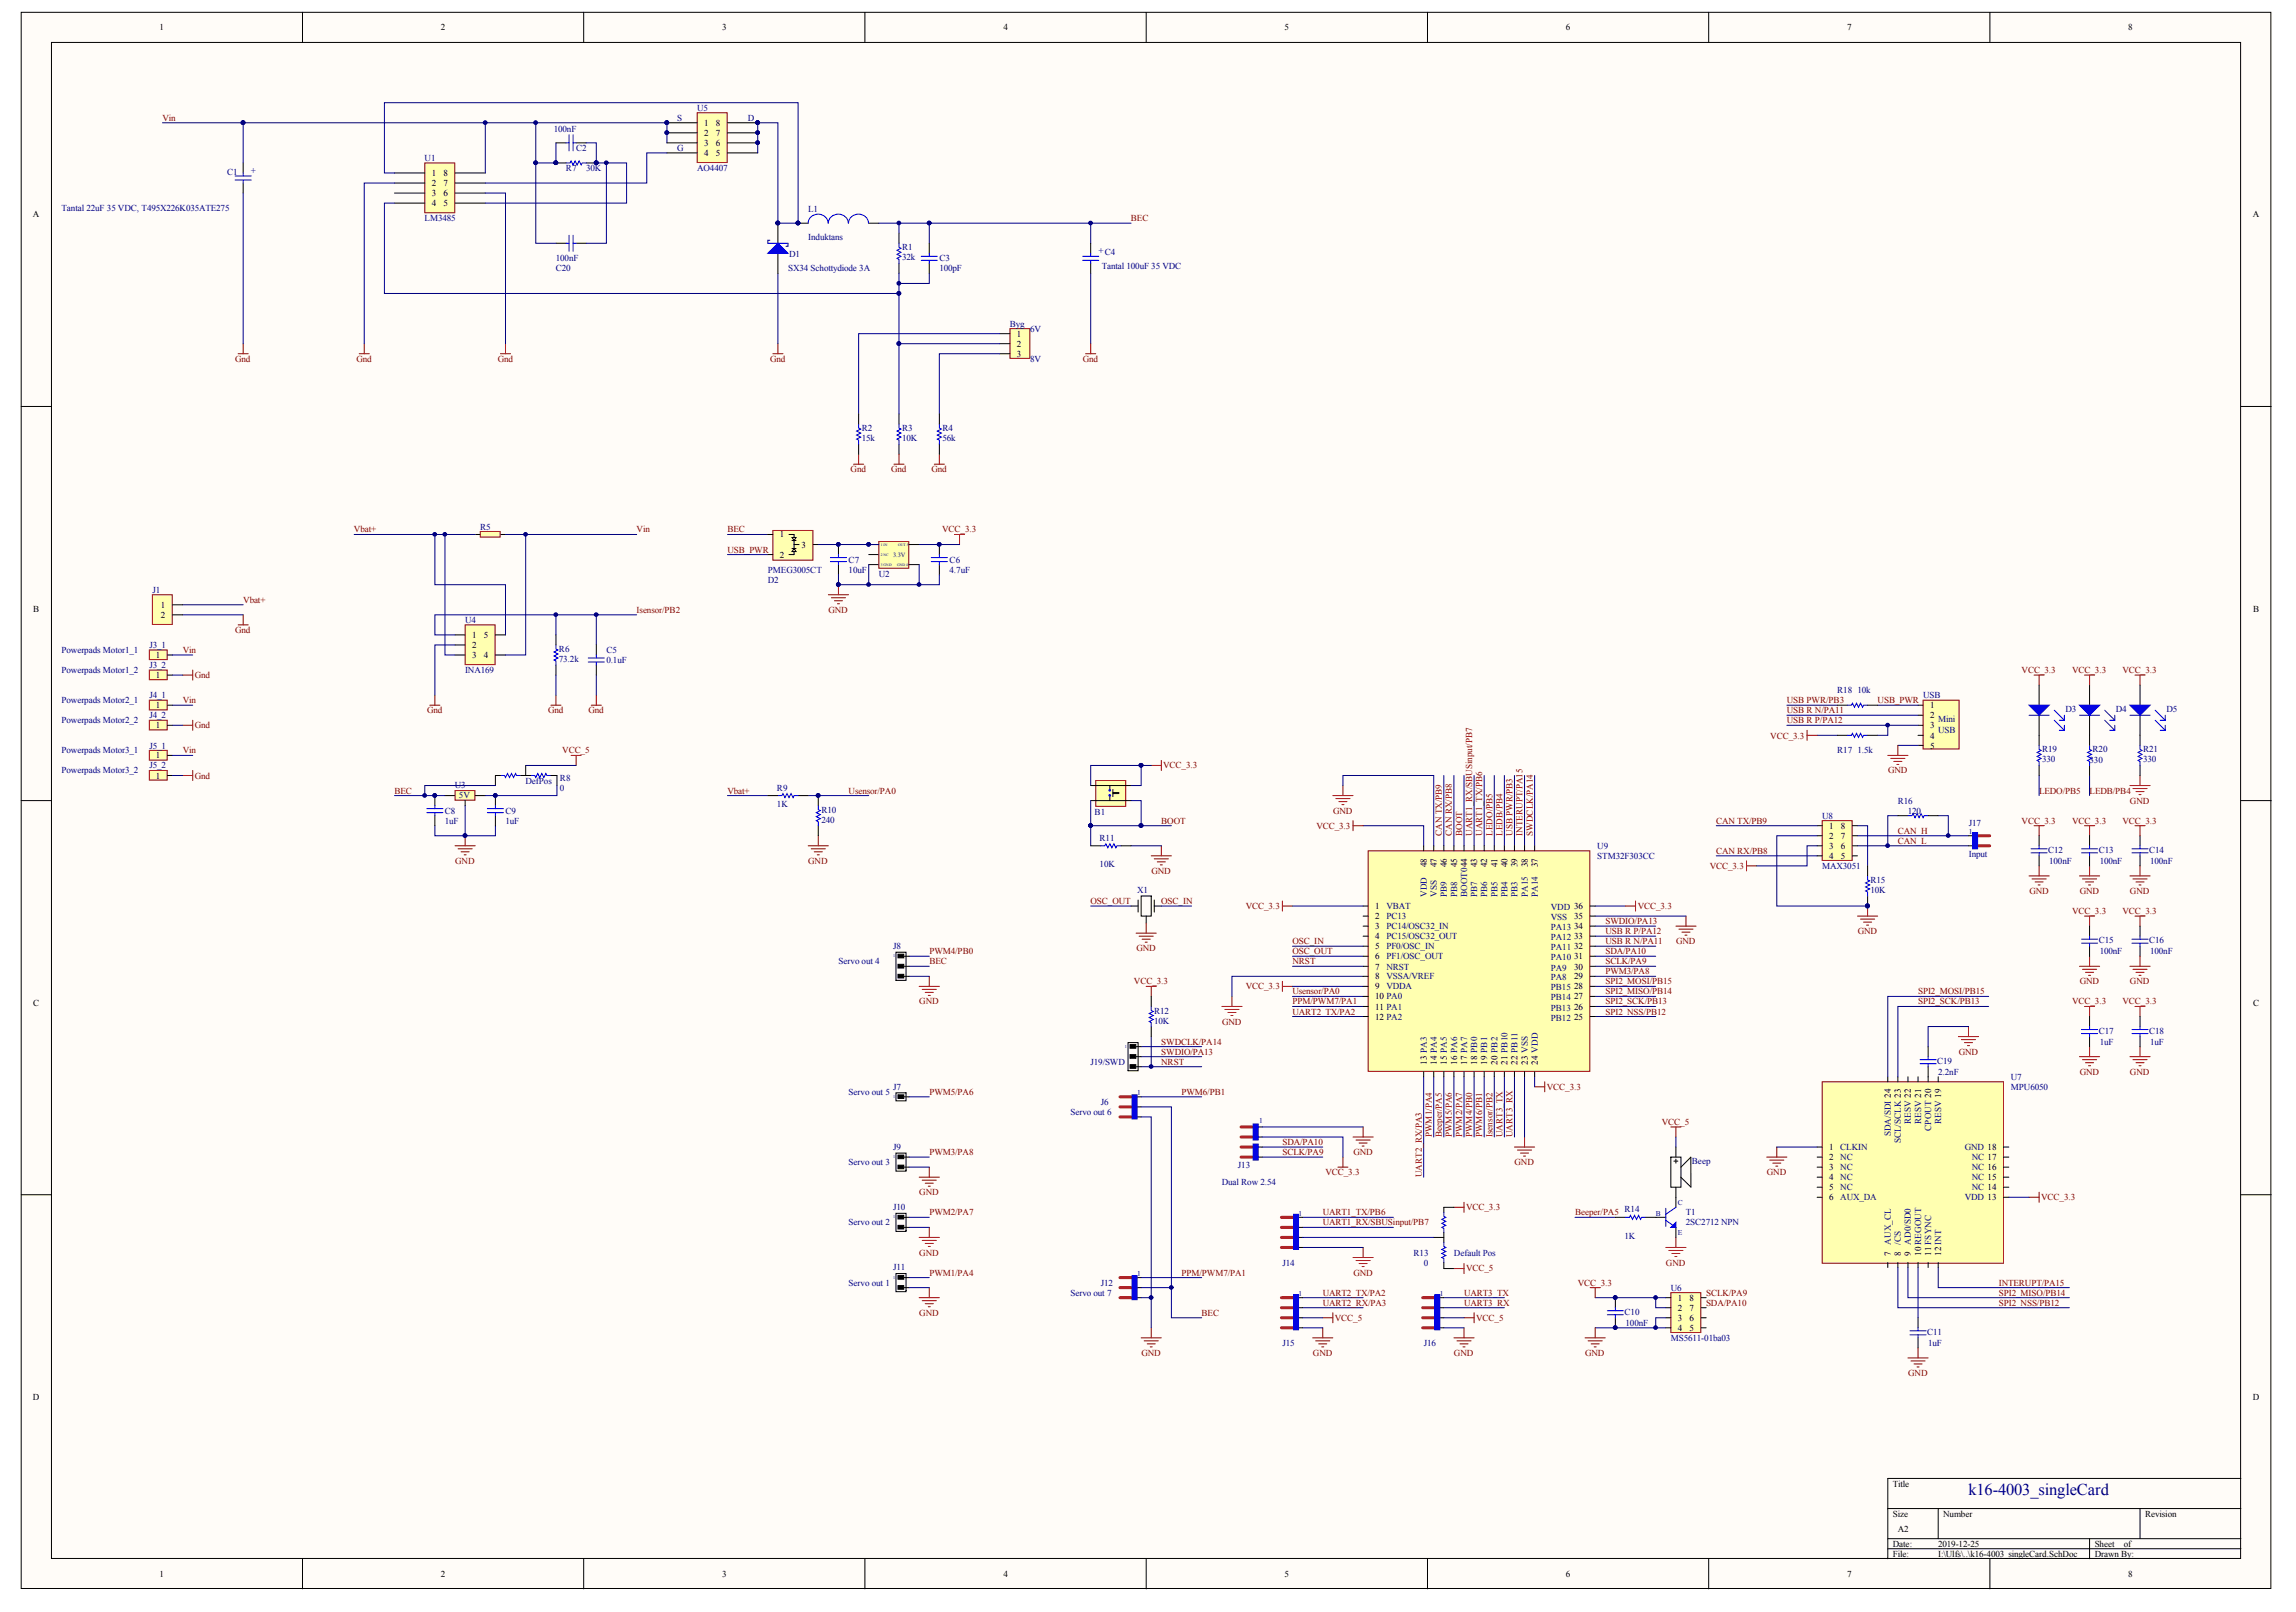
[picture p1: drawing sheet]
<svg xmlns="http://www.w3.org/2000/svg" width="288mm" height="202mm" viewBox="0 0 288 202" stroke-linecap="round" stroke-linejoin="round" font-family="sans-serif">
<defs><g id="words">
<text font-size="2.1" fill="#000080" x="246.8" y="187.5">k16-4003_singleCard</text>
<g font-size="1.1">
<text x="20" y="3.8">1</text>
<text x="55.3" y="3.8">2</text>
<text x="90.5" y="3.8">3</text>
<text x="125.8" y="3.8">4</text>
<text x="161" y="3.8">5</text>
<text x="196.3" y="3.8">6</text>
<text x="231.6" y="3.8">7</text>
<text x="266.8" y="3.8">8</text>
<text x="88.3" y="15.8">1</text>
<text x="88.3" y="17">2</text>
<text x="89.7" y="17">7</text>
<text x="89.7" y="15.8">8</text>
<text x="54.1" y="22.1">1</text>
<text x="54.1" y="23.3">2</text>
<text x="55.6" y="23.3">7</text>
<text x="55.6" y="22.1">8</text>
<text x="88.3" y="18.3">3</text>
<text x="88.3" y="19.6">4</text>
<text x="89.7" y="19.6">5</text>
<text x="89.7" y="18.3">6</text>
<text x="4.1" y="27.2">A</text>
<text x="54.1" y="24.6">3</text>
<text x="54.1" y="25.9">4</text>
<text x="55.6" y="25.9">5</text>
<text x="55.6" y="24.6">6</text>
<text x="282.5" y="27.2">A</text>
<text x="127.5" y="43.5">2</text>
<text x="127.5" y="44.7">3</text>
<text x="127.5" y="42.2">1</text>
<text x="97.8" y="67.4">1</text>
<text x="97.8" y="69.9">2</text>
<text x="100.5" y="68.7">3</text>
<text x="4.2" y="76.7">B</text>
<text x="20.2" y="76.2">1</text>
<text x="20.2" y="77.5">2</text>
<text x="282.5" y="76.7">B</text>
<text x="19.5" y="82.5">1</text>
<text x="59.2" y="80">1</text>
<text x="59.2" y="81.3">2</text>
<text x="59.2" y="82.5">3</text>
<text x="60.7" y="82.5">4</text>
<text x="60.7" y="80">5</text>
<text x="19.5" y="88.8">1</text>
<text x="19.5" y="85">1</text>
<text x="242" y="88.8">1</text>
<text x="19.5" y="91.3">1</text>
<text x="19.5" y="95.1">1</text>
<text x="242" y="90.1">2</text>
<text x="242" y="91.3">3</text>
<text x="242" y="92.6">4</text>
<text x="242" y="93.9">5</text>
<text x="19.5" y="97.6">1</text>
<text x="229.3" y="103.9">1</text>
<text x="229.3" y="105.2">2</text>
<text x="229.3" y="106.4">3</text>
<text x="229.3" y="107.7">4</text>
<text x="230.8" y="103.9">8</text>
<text x="230.8" y="105.2">7</text>
<text x="230.8" y="106.4">6</text>
<text x="230.8" y="107.7">5</text>
<text x="172.4" y="114">1</text>
<text x="178.9" y="108.7" transform="rotate(-90 178.9 108.7)">48</text>
<text x="180.1" y="108.7" transform="rotate(-90 180.1 108.7)">47</text>
<text x="181.4" y="108.7" transform="rotate(-90 181.4 108.7)">46</text>
<text x="182.7" y="108.7" transform="rotate(-90 182.7 108.7)">45</text>
<text x="185.2" y="108.7" transform="rotate(-90 185.2 108.7)">43</text>
<text x="186.5" y="108.7" transform="rotate(-90 186.5 108.7)">42</text>
<text x="187.7" y="108.7" transform="rotate(-90 187.7 108.7)">41</text>
<text x="189" y="108.7" transform="rotate(-90 189 108.7)">40</text>
<text x="190.3" y="108.7" transform="rotate(-90 190.3 108.7)">39</text>
<text x="191.5" y="108.7" transform="rotate(-90 191.5 108.7)">38</text>
<text x="192.8" y="108.7" transform="rotate(-90 192.8 108.7)">37</text>
<text x="172.4" y="115.2">2</text>
<text x="172.4" y="116.5">3</text>
<text x="172.4" y="117.8">4</text>
<text x="172.4" y="119">5</text>
<text x="197.4" y="115.2">35</text>
<text x="197.4" y="116.5">34</text>
<text x="197.4" y="117.8">33</text>
<text x="197.4" y="119">32</text>
<text x="172.4" y="120.3">6</text>
<text x="172.4" y="121.6">7</text>
<text x="172.4" y="122.8">8</text>
<text x="172.4" y="124.1">9</text>
<text x="172.4" y="125.3">10 PA0</text>
<text x="197.4" y="120.3">31</text>
<text x="197.4" y="121.6">30</text>
<text x="197.4" y="122.8">29</text>
<text x="197.4" y="124.1">28</text>
<text x="197.4" y="125.3">27</text>
<text x="4.2" y="126.1">C</text>
<text x="172.4" y="126.6">11 PA1</text>
<text x="172.4" y="127.9">12 PA2</text>
<text x="197.4" y="126.6">26</text>
<text x="197.4" y="127.9">25</text>
<text x="282.5" y="126.1">C</text>
<text x="178.9" y="133.5" transform="rotate(-90 178.9 133.5)">13 PA3</text>
<text x="180.1" y="133.5" transform="rotate(-90 180.1 133.5)">14 PA4</text>
<text x="181.4" y="133.5" transform="rotate(-90 181.4 133.5)">15 PA5</text>
<text x="182.7" y="133.5" transform="rotate(-90 182.7 133.5)">16 PA6</text>
<text x="183.9" y="133.5" transform="rotate(-90 183.9 133.5)">17 PA7</text>
<text x="185.2" y="133.5" transform="rotate(-90 185.2 133.5)">18 PB0</text>
<text x="186.5" y="133.5" transform="rotate(-90 186.5 133.5)">19 PB1</text>
<text x="187.7" y="133.5" transform="rotate(-90 187.7 133.5)">20 PB2</text>
<text x="189" y="133.5" transform="rotate(-90 189 133.5)">21 PB10</text>
<text x="190.3" y="133.5" transform="rotate(-90 190.3 133.5)">22 PB11</text>
<text x="191.5" y="133.5" transform="rotate(-90 191.5 133.5)">23 VSS</text>
<text x="192.8" y="133.5" transform="rotate(-90 192.8 133.5)">24 VDD</text>
<text x="229.3" y="144.2">1</text>
<text x="229.3" y="145.5">2</text>
<text x="229.3" y="146.7">3</text>
<text x="229.3" y="148">4</text>
<text x="229.3" y="149.3">5</text>
<text x="229.3" y="150.5">6</text>
<text x="237.1" y="157.5" transform="rotate(-90 237.1 157.5)">7</text>
<text x="238.3" y="157.5" transform="rotate(-90 238.3 157.5)">8</text>
<text x="239.6" y="157.5" transform="rotate(-90 239.6 157.5)">9</text>
<text x="240.9" y="157.5" transform="rotate(-90 240.9 157.5)">10 REGOUT</text>
<text x="242.1" y="157.5" transform="rotate(-90 242.1 157.5)">11 FSYNC</text>
<text x="243.4" y="157.5" transform="rotate(-90 243.4 157.5)">12 INT</text>
<text x="210.4" y="163.1">1</text>
<text x="210.4" y="164.4">2</text>
<text x="210.4" y="165.6">3</text>
<text x="210.4" y="166.9">4</text>
<text x="211.8" y="163.1">8</text>
<text x="211.8" y="164.4">7</text>
<text x="211.8" y="165.6">6</text>
<text x="211.8" y="166.9">5</text>
<text x="4.1" y="175.5">D</text>
<text x="282.5" y="175.5">D</text>
<text x="237.3" y="186.4">Title</text>
<text x="237.3" y="190.2">Size</text>
<text x="243.6" y="190.2">Number</text>
<text x="269" y="190.2">Revision</text>
<text x="20" y="197.7">1</text>
<text x="55.3" y="197.7">2</text>
<text x="90.5" y="197.7">3</text>
<text x="125.8" y="197.7">4</text>
<text x="161" y="197.7">5</text>
<text x="196.3" y="197.7">6</text>
<text x="231.6" y="197.7">7</text>
<text x="237.3" y="194">Date:</text>
<text x="237.3" y="195.2">File:</text>
<text x="237.9" y="192.1">A2</text>
<text x="243" y="194">2019-12-25</text>
<text x="243" y="195.2">I:\Ulfs\..\k16-4003_singleCard.SchDoc</text>
<text x="262.6" y="194">Sheet</text>
<text x="262.6" y="195.2">Drawn By:</text>
<text x="266.3" y="194">of</text>
<text x="266.8" y="197.7">8</text>
</g>
<g font-size="1.1" fill="#800000">
<text x="20.4" y="15.1">Vin</text>
<text x="141.8" y="27.8">BEC</text>
<text x="29.5" y="45.4">Gnd</text>
<text x="44.7" y="45.4">Gnd</text>
<text x="62.4" y="45.4">Gnd</text>
<text x="96.6" y="45.4">Gnd</text>
<text x="135.8" y="45.4">Gnd</text>
<text x="106.7" y="59.2">Gnd</text>
<text x="111.7" y="59.2">Gnd</text>
<text x="116.8" y="59.2">Gnd</text>
<text x="44.4" y="66.8">Vbat+</text>
<text x="79.8" y="66.8">Vin</text>
<text x="91.2" y="69.3">USB_PWR</text>
<text x="91.2" y="66.8">BEC</text>
<text x="118.1" y="66.8">VCC_3.3</text>
<text x="30.5" y="75.6">Vbat+</text>
<text x="79.8" y="76.8">Isensor/PB2</text>
<text x="103.9" y="76.8">GND</text>
<text x="22.9" y="81.9">Vin</text>
<text x="29.5" y="79.4">Gnd</text>
<text x="22.9" y="88.2">Vin</text>
<text x="24.4" y="85">Gnd</text>
<text x="53.5" y="89.4">Gnd</text>
<text x="68.7" y="89.4">Gnd</text>
<text x="73.8" y="89.4">Gnd</text>
<text x="224" y="89.4">USB R N/PA11</text>
<text x="224" y="88.2">USB PWR/PB3</text>
<text x="235.4" y="88.2">USB_PWR</text>
<text x="253.5" y="84.4">VCC_3.3</text>
<text x="259.8" y="84.4">VCC_3.3</text>
<text x="266.1" y="84.4">VCC_3.3</text>
<text x="22.9" y="94.5">Vin</text>
<text x="24.4" y="91.3">Gnd</text>
<text x="70.5" y="94.5">VCC_5</text>
<text x="222" y="92.6">VCC_3.3</text>
<text x="224" y="90.7">USB R P/PA12</text>
<text x="24.4" y="97.6">Gnd</text>
<text x="49.4" y="99.5">BEC</text>
<text x="91.2" y="99.5">Vbat+</text>
<text x="106.4" y="99.5">Usensor/PA0</text>
<text x="145.8" y="96.4">VCC_3.3</text>
<text x="236.7" y="97">GND</text>
<text x="255.7" y="99.5">LEDO/PB5</text>
<text x="262" y="99.5">LEDB/PB4</text>
<text x="267.1" y="100.8">GND</text>
<text x="145.6" y="103.3">BOOT</text>
<text x="165" y="103.9">VCC_3.3</text>
<text x="167.2" y="102.1">GND</text>
<text x="180.8" y="104.8" transform="rotate(-90 180.8 104.8)">CAN TX/PB9</text>
<text x="182" y="104.8" transform="rotate(-90 182 104.8)">CAN RX/PB8</text>
<text x="183.3" y="104.8" transform="rotate(-90 183.3 104.8)">BOOT</text>
<text x="184.6" y="104.8" transform="rotate(-90 184.6 104.8)">UART1_RX/SBUSinput/PB7</text>
<text x="185.8" y="104.8" transform="rotate(-90 185.8 104.8)">UART1_TX/PB6</text>
<text x="187.1" y="104.8" transform="rotate(-90 187.1 104.8)">LEDO/PB5</text>
<text x="188.4" y="104.8" transform="rotate(-90 188.4 104.8)">LEDB/PB4</text>
<text x="189.6" y="104.8" transform="rotate(-90 189.6 104.8)">USB PWR/PB3</text>
<text x="190.9" y="104.8" transform="rotate(-90 190.9 104.8)">INTERUPT/PA15</text>
<text x="192.2" y="104.8" transform="rotate(-90 192.2 104.8)">SWDCLK/PA14</text>
<text x="215.2" y="103.3">CAN TX/PB9</text>
<text x="215.2" y="107.1">CAN RX/PB8</text>
<text x="237.9" y="105.8">CAN_L</text>
<text x="237.9" y="104.5">CAN_H</text>
<text x="253.5" y="103.3">VCC_3.3</text>
<text x="259.8" y="103.3">VCC_3.3</text>
<text x="266.1" y="103.3">VCC_3.3</text>
<text x="57.1" y="108.3">GND</text>
<text x="101.3" y="108.3">GND</text>
<text x="136.7" y="113.4">OSC_OUT</text>
<text x="144.4" y="109.6">GND</text>
<text x="145.6" y="113.4">OSC_IN</text>
<text x="156.2" y="114">VCC_3.3</text>
<text x="205.3" y="114">VCC_3.3</text>
<text x="214.4" y="109">VCC_3.3</text>
<text x="254.4" y="112.1">GND</text>
<text x="260.8" y="112.1">GND</text>
<text x="267.1" y="112.1">GND</text>
<text x="116.5" y="119.7">PWM4/PB0</text>
<text x="142.5" y="119.3">GND</text>
<text x="162" y="118.4">OSC_IN</text>
<text x="162" y="119.7">OSC_OUT</text>
<text x="201.3" y="119.7">SDA/PA10</text>
<text x="201.3" y="115.9">SWDIO/PA13</text>
<text x="201.3" y="118.4">USB R N/PA11</text>
<text x="201.3" y="117.1">USB R P/PA12</text>
<text x="210.1" y="118.4">GND</text>
<text x="232.9" y="117.1">GND</text>
<text x="259.8" y="114.6">VCC_3.3</text>
<text x="266.1" y="114.6">VCC_3.3</text>
<text x="115.3" y="126">GND</text>
<text x="116.5" y="120.9">BEC</text>
<text x="142.2" y="123.4">VCC_3.3</text>
<text x="156.2" y="124.1">VCC_3.3</text>
<text x="162" y="120.9">NRST</text>
<text x="162" y="126">PPM/PWM7/PA1</text>
<text x="162" y="124.7">Usensor/PA0</text>
<text x="201.3" y="120.9">SCLK/PA9</text>
<text x="201.3" y="122.2">PWM3/PA8</text>
<text x="201.3" y="126">SPI2_SCK/PB13</text>
<text x="201.3" y="124.7">SPI2_MISO/PB14</text>
<text x="201.3" y="123.4">SPI2_MOSI/PB15</text>
<text x="240.5" y="126">SPI2_SCK/PB13</text>
<text x="240.5" y="124.7">SPI2_MOSI/PB15</text>
<text x="259.8" y="126">VCC_3.3</text>
<text x="260.8" y="123.4">GND</text>
<text x="266.1" y="126">VCC_3.3</text>
<text x="267.1" y="123.4">GND</text>
<text x="145.6" y="131">SWDCLK/PA14</text>
<text x="153.2" y="128.5">GND</text>
<text x="162" y="127.2">UART2_TX/PA2</text>
<text x="201.3" y="127.2">SPI2_NSS/PB12</text>
<text x="116.5" y="137.3">PWM5/PA6</text>
<text x="145.6" y="133.5">NRST</text>
<text x="145.6" y="132.2">SWDIO/PA13</text>
<text x="148.1" y="137.3">PWM6/PB1</text>
<text x="193.9" y="136.7">VCC_3.3</text>
<text x="245.6" y="132.2">GND</text>
<text x="260.8" y="134.8">GND</text>
<text x="267.1" y="134.8">GND</text>
<text x="160.8" y="143.6">SDA/PA10</text>
<text x="179.5" y="142.6" transform="rotate(-90 179.5 142.6)">PWM1/PA4</text>
<text x="180.8" y="142.6" transform="rotate(-90 180.8 142.6)">Beeper/PA5</text>
<text x="182" y="142.6" transform="rotate(-90 182 142.6)">PWM5/PA6</text>
<text x="183.3" y="142.6" transform="rotate(-90 183.3 142.6)">PWM2/PA7</text>
<text x="184.6" y="142.6" transform="rotate(-90 184.6 142.6)">PWM4/PB0</text>
<text x="185.8" y="142.6" transform="rotate(-90 185.8 142.6)">PWM6/PB1</text>
<text x="187.1" y="142.6" transform="rotate(-90 187.1 142.6)">Isensor/PB2</text>
<text x="188.4" y="142.6" transform="rotate(-90 188.4 142.6)">UART3_TX</text>
<text x="189.6" y="142.6" transform="rotate(-90 189.6 142.6)">UART3_RX</text>
<text x="208.4" y="141.1">VCC_5</text>
<text x="115.3" y="149.9">GND</text>
<text x="116.5" y="144.9">PWM3/PA8</text>
<text x="160.8" y="144.9">SCLK/PA9</text>
<text x="166.2" y="147.4">VCC_3.3</text>
<text x="169.7" y="144.9">GND</text>
<text x="178.2" y="147.6" transform="rotate(-90 178.2 147.6)">UART2_RX/PA3</text>
<text x="189.9" y="146.1">GND</text>
<text x="221.5" y="147.4">GND</text>
<text x="116.5" y="152.4">PWM2/PA7</text>
<text x="165.8" y="153.7">UART1_RX/SBUSinput/PB7</text>
<text x="165.8" y="152.4">UART1_TX/PB6</text>
<text x="183.8" y="151.8">VCC_3.3</text>
<text x="197.5" y="152.4">Beeper/PA5</text>
<text x="255.9" y="150.5">VCC_3.3</text>
<text x="115.3" y="157.5">GND</text>
<text x="116.5" y="159.9">PWM1/PA4</text>
<text x="148.1" y="159.9">PPM/PWM7/PA1</text>
<text x="169.7" y="159.9">GND</text>
<text x="183.8" y="159.4">VCC_5</text>
<text x="197.8" y="161.2">VCC_3.3</text>
<text x="208.9" y="158.7">GND</text>
<text x="250.6" y="161.2">INTERUPT/PA15</text>
<text x="115.3" y="165">GND</text>
<text x="150.7" y="165">BEC</text>
<text x="165.8" y="163.7">UART2_RX/PA3</text>
<text x="165.8" y="162.5">UART2_TX/PA2</text>
<text x="167.4" y="165.6">VCC_5</text>
<text x="183.6" y="163.7">UART3_RX</text>
<text x="183.6" y="162.5">UART3_TX</text>
<text x="185.1" y="165.6">VCC_5</text>
<text x="213.9" y="162.5">SCLK/PA9</text>
<text x="213.9" y="163.7">SDA/PA10</text>
<text x="250.6" y="162.5">SPI2_MISO/PB14</text>
<text x="250.6" y="163.7">SPI2_NSS/PB12</text>
<text x="143.1" y="170">GND</text>
<text x="164.6" y="170">GND</text>
<text x="182.3" y="170">GND</text>
<text x="198.8" y="170">GND</text>
<text x="239.3" y="172.6">GND</text>
</g>
<g font-size="1.1" fill="#000080">
<text x="69.4" y="16.5">100nF</text>
<text x="84.9" y="15.1">S</text>
<text x="87.4" y="13.9">U5</text>
<text x="93.7" y="15.1">D</text>
<text x="28.5" y="21.9">C1</text>
<text x="32.1" y="21.7" transform="rotate(-90 32.1 21.7)">+</text>
<text x="53.2" y="20.2">U1</text>
<text x="71" y="21.4">R7</text>
<text x="72.2" y="18.9">C2</text>
<text x="73.5" y="21.4">30K</text>
<text x="84.9" y="18.9">G</text>
<text x="87.4" y="21.4">AO4407</text>
<text x="7.7" y="26.5">Tantal 22uF 35 VDC, T495X226K035ATE275</text>
<text x="53.2" y="27.8">LM3485</text>
<text x="101.3" y="26.6">L1</text>
<text x="69.7" y="32.8">100nF</text>
<text x="69.7" y="34">C20</text>
<text x="98.8" y="34">SX34 Schottydiode 3A</text>
<text x="98.9" y="32.3">D1</text>
<text x="101.3" y="30.1">Induktans</text>
<text x="113.1" y="32.6">32k</text>
<text x="113.1" y="31.4">R1</text>
<text x="117.8" y="34">100pF</text>
<text x="117.8" y="32.8">C3</text>
<text x="138.1" y="33.8">Tantal 100uF 35 VDC</text>
<text x="138.4" y="31.8" transform="rotate(-90 138.4 31.8)">+</text>
<text x="138.5" y="32">C4</text>
<text x="126.6" y="41">Byg</text>
<text x="129.1" y="41.6">6V</text>
<text x="129.1" y="45.4">8V</text>
<text x="108" y="55.3">15k</text>
<text x="108" y="54.1">R2</text>
<text x="113.1" y="55.3">10K</text>
<text x="113.1" y="54.1">R3</text>
<text x="118.2" y="55.3">56k</text>
<text x="118.2" y="54.1">R4</text>
<text x="60.2" y="66.4">R5</text>
<text x="96.3" y="71.8">PMEG3005CT</text>
<text x="106.4" y="71.8">10uF</text>
<text x="106.4" y="70.6">C7</text>
<text x="119.1" y="71.8">4.7uF</text>
<text x="119.1" y="70.6">C6</text>
<text x="19.1" y="74.3">J1</text>
<text x="96.3" y="73.1">D2</text>
<text x="110.2" y="72.3">U2</text>
<text x="7.7" y="81.9">Powerpads Motor1_1</text>
<text x="18.7" y="81.3">J3_1</text>
<text x="18.7" y="83.8">J3_2</text>
<text x="58.3" y="78.1">U4</text>
<text x="70.1" y="83">73.2k</text>
<text x="70.1" y="81.8">R6</text>
<text x="76" y="83.2">0.1uF</text>
<text x="76" y="81.9">C5</text>
<text x="7.7" y="88.2">Powerpads Motor2_1</text>
<text x="7.7" y="84.4">Powerpads Motor1_2</text>
<text x="18.7" y="87.5">J4_1</text>
<text x="58.3" y="84.4">INA169</text>
<text x="230.3" y="86.9">R18</text>
<text x="232.9" y="86.9">10k</text>
<text x="241.1" y="87.5">USB</text>
<text x="259" y="89.3">D3</text>
<text x="265.3" y="89.3">D4</text>
<text x="271.6" y="89.3">D5</text>
<text x="7.7" y="90.7">Powerpads Motor2_2</text>
<text x="7.7" y="94.5">Powerpads Motor3_1</text>
<text x="18.7" y="90.1">J4_2</text>
<text x="18.7" y="93.9">J5_1</text>
<text x="230.3" y="94.5">R17</text>
<text x="232.9" y="94.5">1.5k</text>
<text x="243" y="92">USB</text>
<text x="243" y="90.6">Mini</text>
<text x="256" y="95.6">330</text>
<text x="256" y="94.3">R19</text>
<text x="262" y="95.7">330</text>
<text x="262.4" y="94.3">R20</text>
<text x="268.7" y="95.6">330</text>
<text x="268.7" y="94.3">R21</text>
<text x="7.7" y="97">Powerpads Motor3_2</text>
<text x="18.7" y="96.4">J5_2</text>
<text x="57" y="98.8">U3</text>
<text x="57.5" y="100">5V</text>
<text x="65.9" y="98.3">DefPos</text>
<text x="70.2" y="99.1">0</text>
<text x="70.2" y="97.9">R8</text>
<text x="97.4" y="101.2">1K</text>
<text x="97.4" y="99.1">R9</text>
<text x="103" y="101.9">R10</text>
<text x="237.9" y="100.8">R16</text>
<text x="55.8" y="103.3">1uF</text>
<text x="55.8" y="102.1">C8</text>
<text x="63.4" y="103.3">1uF</text>
<text x="63.4" y="102.1">C9</text>
<text x="103" y="103.2">240</text>
<text x="137.2" y="102.2">B1</text>
<text x="137.9" y="105.4">R11</text>
<text x="200.3" y="106.4">U9</text>
<text x="200.3" y="107.7">STM32F303CC</text>
<text x="228.5" y="102.7">U8</text>
<text x="239.2" y="102.1">120</text>
<text x="246.8" y="103.5">J17</text>
<text x="246.8" y="107.4">Input</text>
<text x="256.8" y="106.9">C12</text>
<text x="263.1" y="106.9">C13</text>
<text x="269.5" y="106.9">C14</text>
<text x="137.9" y="108.7">10K</text>
<text x="142.6" y="112">X1</text>
<text x="173.8" y="114">VBAT</text>
<text x="178.9" y="112.5" transform="rotate(-90 178.9 112.5)">VDD</text>
<text x="180.1" y="112.5" transform="rotate(-90 180.1 112.5)">VSS</text>
<text x="181.4" y="112.5" transform="rotate(-90 181.4 112.5)">PB9</text>
<text x="182.7" y="112.5" transform="rotate(-90 182.7 112.5)">PB8</text>
<text x="183.9" y="112.5" transform="rotate(-90 183.9 112.5)">BOOT044</text>
<text x="185.2" y="112.5" transform="rotate(-90 185.2 112.5)">PB7</text>
<text x="186.5" y="112.5" transform="rotate(-90 186.5 112.5)">PB6</text>
<text x="187.7" y="112.5" transform="rotate(-90 187.7 112.5)">PB5</text>
<text x="189" y="112.5" transform="rotate(-90 189 112.5)">PB4</text>
<text x="190.3" y="112.5" transform="rotate(-90 190.3 112.5)">PB3</text>
<text x="191.5" y="112.5" transform="rotate(-90 191.5 112.5)">PA15</text>
<text x="192.8" y="112.5" transform="rotate(-90 192.8 112.5)">PA14</text>
<text x="228.5" y="109">MAX3051</text>
<text x="234.5" y="112">10K</text>
<text x="234.5" y="110.7">R15</text>
<text x="256.9" y="108.3">100nF</text>
<text x="263.3" y="108.3">100nF</text>
<text x="269.6" y="108.3">100nF</text>
<text x="112" y="119">J8</text>
<text x="173.8" y="117.8">PC15/OSC32_OUT</text>
<text x="173.8" y="119">PF0/OSC_IN</text>
<text x="173.8" y="116.5">PC14/OSC32_IN</text>
<text x="173.8" y="115.2">PC13</text>
<text x="194.4" y="117.9">PA12</text>
<text x="194.4" y="119.2">PA11</text>
<text x="194.4" y="116.6">PA13</text>
<text x="194.4" y="114.1">VDD 36</text>
<text x="194.4" y="115.4">VSS</text>
<text x="263.1" y="118.3">C15</text>
<text x="263.3" y="119.7">100nF</text>
<text x="269.5" y="118.3">C16</text>
<text x="269.6" y="119.7">100nF</text>
<text x="105.1" y="120.9">Servo out 4</text>
<text x="173.8" y="124.1">VDDA</text>
<text x="173.8" y="121.6">NRST</text>
<text x="173.8" y="122.8">VSSA/VREF</text>
<text x="173.8" y="120.3">PF1/OSC_OUT</text>
<text x="194.4" y="125.5">PB14</text>
<text x="194.4" y="124.2">PB15</text>
<text x="194.4" y="121.7">PA9</text>
<text x="194.4" y="122.9">PA8</text>
<text x="194.4" y="120.4">PA10</text>
<text x="144.7" y="128.4">10K</text>
<text x="144.7" y="127.1">R12</text>
<text x="194.4" y="128">PB12</text>
<text x="194.4" y="126.7">PB13</text>
<text x="263.1" y="129.6">C17</text>
<text x="263.3" y="131">1uF</text>
<text x="269.5" y="129.6">C18</text>
<text x="269.6" y="131">1uF</text>
<text x="106.4" y="137.3">Servo out 5</text>
<text x="112" y="136.7">J7</text>
<text x="136.7" y="133.5">J19/SWD</text>
<text x="242.9" y="133.4">C19</text>
<text x="243" y="134.8">2.2nF</text>
<text x="252.1" y="135.4">U7</text>
<text x="252.1" y="136.7">MPU6050</text>
<text x="134.2" y="139.8">Servo out 6</text>
<text x="138" y="138.6">J6</text>
<text x="237.1" y="142.5" transform="rotate(-90 237.1 142.5)">SDA/SDI 24</text>
<text x="238.3" y="143.3" transform="rotate(-90 238.3 143.3)">SCL/SCLK 23</text>
<text x="239.6" y="141" transform="rotate(-90 239.6 141)">RESV 22</text>
<text x="240.9" y="141" transform="rotate(-90 240.9 141)">RESV 21</text>
<text x="242.1" y="141.8" transform="rotate(-90 242.1 141.8)">CPOUT 20</text>
<text x="243.4" y="141" transform="rotate(-90 243.4 141)">RESV 19</text>
<text x="106.4" y="146.1">Servo out 3</text>
<text x="112" y="144.2">J9</text>
<text x="153.2" y="148.6">Dual Row 2.54</text>
<text x="155.2" y="146.5">J13</text>
<text x="212.1" y="146">Beep</text>
<text x="230.7" y="148">NC</text>
<text x="230.7" y="149.3">NC</text>
<text x="230.7" y="146.7">NC</text>
<text x="230.7" y="144.2">CLKIN</text>
<text x="230.7" y="145.5">NC</text>
<text x="246.3" y="144.2">GND 18</text>
<text x="247.2" y="146.7">NC 16</text>
<text x="247.2" y="145.5">NC 17</text>
<text x="247.2" y="148">NC 15</text>
<text x="247.2" y="149.3">NC 14</text>
<text x="106.4" y="153.7">Servo out 2</text>
<text x="112" y="151.8">J10</text>
<text x="203.7" y="155.3">1K</text>
<text x="203.7" y="152">R14</text>
<text x="211.4" y="153.7">2SC2712 NPN</text>
<text x="211.4" y="152.4">T1</text>
<text x="230.7" y="150.5">AUX_DA</text>
<text x="246.3" y="150.5">VDD 13</text>
<text x="106.4" y="161.2">Servo out 1</text>
<text x="112" y="159.3">J11</text>
<text x="138" y="161.2">J12</text>
<text x="160.8" y="158.7">J14</text>
<text x="177.2" y="157.5">R13</text>
<text x="178.5" y="158.7">0</text>
<text x="182.3" y="157.5">Default Pos</text>
<text x="209.5" y="161.8">U6</text>
<text x="237.1" y="156.1" transform="rotate(-90 237.1 156.1)">AUX_CL</text>
<text x="238.3" y="156.1" transform="rotate(-90 238.3 156.1)">/CS</text>
<text x="239.6" y="156.1" transform="rotate(-90 239.6 156.1)">AD0/SD0</text>
<text x="134.2" y="162.5">Servo out 7</text>
<text x="203.7" y="164.9">C10</text>
<text x="203.8" y="166.3">100nF</text>
<text x="241.6" y="167.4">C11</text>
<text x="160.8" y="168.8">J15</text>
<text x="178.5" y="168.8">J16</text>
<text x="209.5" y="168.2">MS5611-01ba03</text>
<text x="241.7" y="168.8">1uF</text>
</g>
<g font-size=".9" fill="#000080">
<text x="246.8" y="104.6">1</text>
<text x="142.6" y="137.3">1</text>
<text x="157.9" y="140.8">1</text>
<text x="162.8" y="152.4">1</text>
<text x="207.6" y="152.4">B</text>
<text x="210.4" y="151.1">C</text>
<text x="210.4" y="154.8">E</text>
<text x="142.6" y="160">1</text>
<text x="162.8" y="162.5">1</text>
<text x="180.5" y="162.5">1</text>
</g>
<text font-size=".8" fill="#000080" x="112" y="69.9">3.3V</text>
<g font-size=".5" fill="#000080">
<text x="110.4" y="68.4">1 IN</text>
<text x="110.4" y="69.7">2 NC</text>
<text x="110.4" y="71">3 GND</text>
<text x="112.5" y="71">GND 4</text>
<text x="112.6" y="68.4">OUT 5</text>
<text x="112" y="120.1">1</text>
<text x="141" y="131.4">1</text>
<text x="112" y="137.7">1</text>
<text x="112" y="145.2">1</text>
<text x="112" y="152.8">1</text>
<text x="112" y="160.3">1</text>
</g>
</g></defs>
<g fill="#fffcf8" stroke="#000" stroke-width=".13">
<path d="M2.7 1.5h282v197.7h-282z"/>
<path d="M6.5 5.3h274.4v190.1h-274.4z"/>
</g>
<g fill="none" stroke="#000" stroke-width=".13">
<path d="M37.9 1.5v3.8M73.2 1.5v3.8M108.4 1.5v3.8M143.7 1.5v3.8M179 1.5v3.8M214.2 1.5v3.8M249.5 1.5v3.8M2.7 51h3.8M281 51h3.8M2.7 100.4h3.8M281 100.4h3.8M2.7 149.8h3.8"/>
<path d="M281 149.8h3.8M37.9 195.5v3.7M73.2 195.5v3.7M108.4 195.5v3.7M143.7 195.5v3.7M179 195.5v3.7M214.2 195.5v3.7M236.7 189.2h44.3M236.7 192.9h44.3M236.7 194.2h44.3M243 189.2v3.7M249.5 195.5v3.7"/>
<path d="M262 192.9v2.6M268.3 189.2v3.7M281 185.4h-44.3v10.1"/>
</g>
<path d="M58.3 78.4h3.8v4.9h-3.8z" fill="#ffffb0" stroke="#800000" stroke-width=".13"/>
<path d="M57.1 79.6h1.2M62.1 79.6h1.3M57.1 80.9h1.2M57.1 82.1h1.2M62.1 82.1h1.3" fill="none" stroke="#000" stroke-width=".13"/>
<path d="M29.9 78.4h1.2M30.5 77.1v1.3M22.9 90.9h1.3M24.2 90.3v1.3M53.9 88.4h1.3M54.5 87.2v1.2M69.1 88.4h1.2M69.7 87.2v1.2M74.1 88.4h1.3M74.8 87.2v1.2" fill="none" stroke="#800000" stroke-width=".13"/>
<path d="M22.9 77.1h7.6M22.9 75.8h7.6M54.5 67v6.3h8.9v6.3M69.7 77.1v2.5M74.8 77.1v3.8M79.8 77.1h-25.3v2.5h2.6M57.1 80.9h-2.6v6.3M69.7 84.7v2.5M74.8 84.7v2.5" fill="none" stroke="#000080" stroke-width=".13"/>
<g fill="#000080" stroke="#000080" stroke-width=".13">
<circle cx="69.7" cy="77.1" r=".23"/>
<circle cx="74.7" cy="77.1" r=".23"/>
<circle cx="54.5" cy="67" r=".23"/>
</g>
<path d="M19.1 74.6h2.5v3.7h-2.5z" fill="#ffffb0" stroke="#800000" stroke-width=".13"/>
<path d="M21.6 75.8h1.3M21.6 77.1h1.3M55.8 99.8h1.3M62.7 97.2h-.6v1.3M65.3 97.2h1.2M65.9 96v1.2M69.1 97.2h.7v1.3" fill="none" stroke="#000" stroke-width=".13"/>
<path d="M71.6 94.7h1.3M72.2 94.7v1.3M57.1 106.1h2.5M57.4 106.4h1.8M57.8 106.8h1M58.2 107.2h.2M58.3 104.8v1.3" fill="none" stroke="#800000" stroke-width=".13"/>
<circle cx="58.3" cy="104.8" r=".23" fill="#000080" stroke="#000080" stroke-width=".13"/>
<path d="M62.7 97.2h.6l.1 .3 .2-.5 .3 .5 .2-.5 .3 .5 .2-.5 .2 .2h.5M66.5 97.2h.5l.2 .3 .2-.5 .3 .5 .2-.5 .3 .5 .2-.5 .2 .2h.5" fill="none" stroke="#00f" stroke-width=".13"/>
<path d="M57.1 99.1h2.4v1.2h-2.4z" fill="#ffffb0" stroke="#800000" stroke-width=".13"/>
<path d="M59.6 99.8h1.2M58.3 100.4v.6" fill="none" stroke="#000" stroke-width=".13"/>
<path d="M91.2 69.5h5.1M91.2 67h5.1M49.5 99.8h6.3M62.1 98.5h-8.8v1.3M65.9 96h6.3M69.8 98.5v1.3h-9M54.5 103.5v1.3h7.6v-1.3M58.3 101v3.8" fill="none" stroke="#000080" stroke-width=".13"/>
<g fill="#000080" stroke="#000080" stroke-width=".13">
<circle cx="58.3" cy="104.8" r=".23"/>
<circle cx="53.2" cy="99.7" r=".23"/>
<circle cx="105.1" cy="73.3" r=".23"/>
</g>
<path d="M103.9 74.6h2.5M104.2 75h1.8M104.6 75.3h1M105 75.7h.3M105.1 73.3v1.3M119.7 67h1.2M120.3 67v1.3" fill="none" stroke="#800000" stroke-width=".13"/>
<path d="M96.9 66.5h5v3.7h-5z" fill="#ffffb0" stroke="#800000" stroke-width=".13"/>
<g fill="none" stroke="#000" stroke-width=".13">
<path d="M96.3 67h.6M96.3 69.5h.6M98.9 67h.7v.4M99.3 67.4h.5l-.2 .4zM99.3 67.8h.5M99.3 68.8h.5M99.6 68.8l.2 .4h-.5zM99.6 69.2v.3h-.7M99.6 68.3h.6M99.6 67.8v1M102 68.3h.6M108.9 69.5h1.3"/>
<path d="M108.9 68.3h1.3M108.9 70.8h1.3"/>
</g>
<circle cx="108.9" cy="68.3" r=".23" fill="#000080" stroke="#000080" stroke-width=".13"/>
<path d="M110.2 67.9h3.7v3.4h-3.7z" fill="#ffffb0" stroke="#800000" stroke-width=".13"/>
<path d="M114 70.8h1.2M114 68.3h1.2" fill="none" stroke="#000" stroke-width=".13"/>
<g fill="#000080" stroke="#000080" stroke-width=".13">
<circle cx="108.9" cy="68.3" r=".23"/>
<circle cx="108.9" cy="73.3" r=".23"/>
<circle cx="115.2" cy="73.3" r=".23"/>
</g>
<path d="M102.6 68.3h7.6M108.9 70.8v2.5M115.2 68.3h5.1M115.2 70.8v2.5M91.2 99.8h5.1M101.3 99.8h7.6" fill="none" stroke="#000080" stroke-width=".13"/>
<path d="M101.3 106.1h2.6M101.7 106.4h1.8M102.1 106.8h1M102.5 107.2h.2M102.6 104.8v1.3" fill="none" stroke="#800000" stroke-width=".13"/>
<path d="M53.3 20.4h3.7v6.3h-3.7z" fill="#ffffb0" stroke="#800000" stroke-width=".13"/>
<path d="M49.5 21.7h3.8M49.5 23h3.8M49.5 24.2h3.8M49.5 25.5h3.8M57.1 21.7h3.7M57.1 23h3.7M57.1 24.2h3.7M57.1 25.5h3.7" fill="none" stroke="#000" stroke-width=".13"/>
<path d="M29.9 44.4h1.2M30.5 43.1v1.3M45 44.4h1.3M45.7 43.1v1.3M62.7 44.4h1.3M63.4 43.1v1.3M96.9 44.4h1.3M97.5 43.1v1.3M117.1 58.2h1.3M117.8 57v1.2M136.1 44.4h1.3M136.7 43.1v1.3" fill="none" stroke="#800000" stroke-width=".13"/>
<path d="M30.5 15.4h53.1v2.5M60.8 15.4v6.3M83.6 19.2h-2.5v3.8h-20.3M30.5 24.2v18.9M49.5 23h-3.8v20.1M60.8 24.2h2.6v18.9M97.5 34.3v8.8M116.5 34.3v1.2h-3.8M136.7 28v2.5M136.7 34.3v8.8M141.8 28h-25.3v2.5" fill="none" stroke="#000080" stroke-width=".13"/>
<g fill="#000080" stroke="#000080" stroke-width=".13">
<circle cx="60.8" cy="15.4" r=".23"/>
<circle cx="83.6" cy="15.4" r=".23"/>
<circle cx="30.5" cy="15.4" r=".23"/>
<circle cx="112.7" cy="35.5" r=".23"/>
<circle cx="116.5" cy="28" r=".23"/>
<circle cx="136.7" cy="28" r=".23"/>
</g>
<path d="M87.4 14.1h3.8v6.3h-3.8z" fill="#ffffb0" stroke="#800000" stroke-width=".13"/>
<path d="M83.6 15.4h3.8M83.6 16.7h3.8M83.6 17.9h3.8M83.6 19.2h3.8M91.2 15.4h3.8M91.2 16.7h3.8M91.2 17.9h3.8M91.2 19.2h3.8" fill="none" stroke="#000" stroke-width=".13"/>
<g fill="#000080" stroke="#000080" stroke-width=".13">
<circle cx="83.6" cy="15.4" r=".23"/>
<circle cx="83.6" cy="16.6" r=".23"/>
<circle cx="95" cy="17.9" r=".23"/>
<circle cx="95" cy="16.6" r=".23"/>
<circle cx="95" cy="15.4" r=".23"/>
</g>
<path d="M126.6 41.2h2.5v3.7h-2.5z" fill="#ffffb0" stroke="#800000" stroke-width=".13"/>
<g fill="none" stroke="#000" stroke-width=".13">
<path d="M69.7 17.9h1.3M72.2 17.9h1.3M30.5 20.4v1.3M30.5 23v1.2M69.7 20.4h1.3M73.5 20.4h1.3M100.1 28h1.2M108.9 28h1.3M112.7 29.2v1.3M112.7 33v1.3M116.5 30.5v1.3M116.5 33v1.3"/>
<path d="M136.7 30.5v1.3M136.7 33v1.3M107.7 51.9v1.3M107.7 55.7v1.3M112.7 51.9v1.3M112.7 55.7v1.3M117.8 51.9v1.3M117.8 55.7v1.3M125.4 43.1h1.2M125.4 44.4h1.2M125.4 41.8h1.2M69.7 79.6v1.3"/>
<path d="M105.1 68.3v1.2M105.1 70.8v1.3M117.8 68.3v1.2M117.8 70.8v1.3M54.5 99.8v1.2M62.1 99.8v1.2M69.7 83.4v1.3M74.8 80.9v1.2M74.8 83.4v1.3M96.3 99.8h1.2M100.1 99.8h1.2M102.6 99.8v1.2"/>
<path d="M54.5 102.3v1.2M62.1 102.3v1.2M102.6 103.5v1.3"/>
</g>
<path d="M49.5 25.5h-1.3v11.3h64.5v6.3h12.7M110.2 28h6.3M112.7 28v1.2M112.7 34.3v2.5M112.7 43.1v8.8M125.4 44.4h-7.6v7.5M125.4 41.8h-17.7v10.1M105.1 72.1v1.2h12.7v-1.2" fill="none" stroke="#000080" stroke-width=".13"/>
<g fill="#000080" stroke="#000080" stroke-width=".13">
<circle cx="112.7" cy="36.8" r=".23"/>
<circle cx="112.7" cy="43.1" r=".23"/>
<circle cx="100" cy="28" r=".23"/>
<circle cx="74.7" cy="20.4" r=".23"/>
<circle cx="69.7" cy="20.4" r=".23"/>
<circle cx="102.6" cy="99.7" r=".23"/>
<circle cx="54.5" cy="99.7" r=".23"/>
<circle cx="62.1" cy="99.7" r=".23"/>
<circle cx="116.5" cy="28" r=".23"/>
<circle cx="112.7" cy="28" r=".23"/>
<circle cx="105.1" cy="68.3" r=".23"/>
<circle cx="117.8" cy="68.3" r=".23"/>
<circle cx="105.1" cy="73.3" r=".23"/>
</g>
<path d="M107 58.2h1.3M107.7 57v1.2M112.1 58.2h1.2M112.7 57v1.2" fill="none" stroke="#800000" stroke-width=".13"/>
<g fill="none" stroke="#00f" stroke-width=".13">
<path d="M71 17.9h.3M71.3 16.9v2M71.9 16.9v2M71.9 17.9h.3M29.5 22.1h2M29.5 22.6h2M30.5 21.7v.4M30.5 22.6v.4M71 20.4h.5l.1-.2 .3 .5 .2-.5 .3 .5 .2-.5 .3 .5 .1-.3h.5M103.8 28a1.25 1.25 0 0 0-1.2-1.2 1.25 1.25 0 0 0-1.3 1.2M106.4 28a1.25 1.25 0 0 0-1.3-1.2 1.25 1.25 0 0 0-1.2 1.2M108.9 28a1.25 1.25 0 0 0-1.3-1.2 1.25 1.25 0 0 0-1.2 1.2"/>
<path d="M112.7 30.5v.5l.3 .1-.5 .3 .5 .2-.5 .3 .5 .2-.5 .3 .2 .1v.5M115.5 32.1h2M115.5 32.6h2M116.5 31.8v.3M116.5 32.6v.4M135.7 32.1h2.1M135.7 32.6h2.1M136.7 31.8v.3M136.7 32.6v.4M107.7 53.2v.5l.2 .1-.5 .3 .5 .2-.5 .3 .5 .2-.5 .3 .3 .1v.5M112.7 53.2v.5l.3 .1-.5 .3 .5 .2-.5 .3 .5 .2-.5 .3 .2 .1v.5M117.8 53.2v.5l.2 .1-.5 .3 .5 .2-.5 .3 .5 .2-.5 .3 .3 .1v.5"/>
<path d="M104.1 70.4h2M104.1 69.9h2M105.1 69.5v.4M105.1 70.4v.4M116.8 70.4h2M116.8 69.9h2M117.8 69.5v.4M117.8 70.4v.4M69.7 80.9v.5l.3 .1-.5 .3 .5 .2-.5 .3 .5 .2-.5 .3 .2 .1v.5M73.8 83h2M73.8 82.5h2M74.8 82.1v.4"/>
<path d="M74.8 83v.4M97.5 99.8h.5l.2-.3 .2 .5 .3-.5 .2 .5 .3-.5 .2 .5 .2-.2h.5M53.5 101.9h2M53.5 101.4h2M54.5 101v.4M54.5 101.9v.4M61.1 101.9h2M61.1 101.4h2M62.1 101v.4M62.1 101.9v.4M102.6 101v.5l.2 .2-.5 .2 .5 .3-.5 .2 .5 .3-.5 .2 .3 .1v.5"/>
</g>
<path d="M241.1 87.8h4.5v6.1h-4.5z" fill="#ffffb0" stroke="#800000" stroke-width=".13"/>
<path d="M240.5 88.4h.6M240.5 89.7h.6M240.5 90.9h.6M240.5 92.2h.6M240.5 93.5h.6M268.3 85.9v2.5M268.3 89.7v2.5" fill="none" stroke="#000" stroke-width=".13"/>
<path d="M235.4 88.4h5.1M237.9 93.5h2.6" fill="none" stroke="#000080" stroke-width=".13"/>
<path d="M236.7 94.7h2.5M237.1 95.1h1.7M237.4 95.5h1.1M237.8 95.9h.3M237.9 93.5v1.2M267 98.5h2.6M267.4 98.9h1.8M267.8 99.3h1M268.2 99.6h.2M268.3 97.2v1.3" fill="none" stroke="#800000" stroke-width=".13"/>
<path d="M267 88.4h2.6l-1.3 1.3z" fill="#00f" stroke="#00f" stroke-width=".13"/>
<path d="M267 89.7h2.6M270.2 89.1l1.3 1.2M270.2 90.3l1.3 1.3M270.8 90.3h.7M270.8 91.6h.7M271.5 89.7v.6M271.5 90.9v.7" fill="none" stroke="#00f" stroke-width=".13"/>
<path d="M209.5 162.1h3.7v5h-3.7z" fill="#ffffb0" stroke="#800000" stroke-width=".13"/>
<path d="M208.9 162.7h.6M208.9 164h.6M208.9 165.2h.6M208.9 166.5h.6M213.3 162.7h.6M213.3 164h.6M213.3 165.2h.6M213.3 166.5h.6" fill="none" stroke="#000" stroke-width=".13"/>
<path d="M200 166.5h8.9" fill="none" stroke="#000080" stroke-width=".13"/>
<path d="M198.7 167.8h2.6M199.1 168.1h1.8M199.5 168.5h1M199.9 168.9h.2M200 166.5v1.3" fill="none" stroke="#800000" stroke-width=".13"/>
<path d="M228.5 102.9h3.7v5h-3.7z" fill="#ffffb0" stroke="#800000" stroke-width=".13"/>
<g fill="none" stroke="#000" stroke-width=".13">
<path d="M230.4 92.2h1.2M234.2 92.2h1.2M255.7 85.9v2.5M255.7 89.7v3.8M255.7 96v1.2M262 85.9v2.5M262 89.7v3.8M262 96v1.2M268.3 92.2v1.3M268.3 96v1.2M136.7 106.1h1.3M140.5 106.1h1.3"/>
<path d="M141.8 113.6h.9M142.7 112.9v1.5M143.1 112.4h1.2v2.5h-1.2zM143.7 114.9v.9M144.7 112.9v1.5M144.7 113.6h.9M227.8 103.5h.7M227.8 104.8h.7M227.8 106.1h.7M227.8 107.3h.7M232.3 103.5h.6M232.3 104.8h.6"/>
<path d="M232.3 106.1h.6M232.3 107.3h.6M234.2 108.6v1.2M234.2 112.4v1.2M237.9 102.3h1.3M241.7 102.3h1.3M246.8 104.8h.6M246.8 106.1h.6M255.7 104.8v1.3M255.7 107.3v1.3M262 104.8v1.3M262 107.3v1.3"/>
<path d="M262 116.1v1.3M262 118.7v1.2M268.3 104.8v1.3M268.3 107.3v1.3M268.3 116.1v1.3M268.3 118.7v1.2M141.4 130.7h1.3v3.6h-1.3zM142.4 137.5h.7M142.4 138.8h.7M142.4 131.2h.7M142.4 132.5h.7M142.4 133.8h.7"/>
<path d="M144.3 124.9v1.3M144.3 128.7v1.3M262 127.5v1.2M262 130v1.2M268.3 127.5v1.2M268.3 130v1.2M142.4 140.1h.7M162.7 152.7h.6M162.7 153.9h.6M162.7 155.2h.6M162.7 156.4h.6M179.8 155.2h1.2"/>
<path d="M181 158.3v.8h1.3M181 154.5v1.3M182.3 151.4h-1.3v.6M202.5 152.7h1.3M206.3 152.7h2.6M209.5 145.1h1.3v3.8h-1.3zM209.9 145.6h.5M210.1 143.8v1.3M210.1 145.3v.6M210.1 148.9v2.5M210.1 153.9v1.3M210.8 146.4l1.2-1.3v3.7l-1.2-1.2"/>
<path d="M142.4 160.2h.7M142.4 161.5h.7M142.4 162.7h.7M162.7 162.7h.6M162.7 164h.6M162.7 165.2h.6M162.7 166.5h.6M180.4 162.7h.6M180.4 164h.6M180.4 165.2h.6M180.4 166.5h.6M202.5 162.7v1.3"/>
<path d="M202.5 165.2v1.3"/>
</g>
<g fill="none" stroke="#ee0e22" stroke-width=".38">
<path d="M247.8 104.8h1.7M247.8 106.1h1.7M140.4 137.5h1.7M140.4 138.8h1.7M140.4 140.1h1.7M160.7 152.7h1.6M160.7 153.9h1.6M160.7 155.2h1.6M160.7 156.4h1.6M140.4 160.2h1.7M140.4 161.5h1.7M140.4 162.7h1.7"/>
<path d="M160.7 162.7h1.6M160.7 164h1.6M160.7 165.2h1.6M160.7 166.5h1.6M178.4 162.7h1.6M178.4 164h1.6M178.4 165.2h1.6M178.4 166.5h1.6"/>
</g>
<g fill="#00f" stroke="#00f" stroke-width=".13">
<path d="M260.7 88.4h2.5l-1.2 1.3z"/>
<path d="M254.4 88.4h2.5l-1.2 1.3z"/>
<path d="M209.5 153.9l.6-.6v.6z"/>
<path d="M141.9 137.3h.7v3h-.7z" fill-rule="evenodd"/>
<path d="M247.3 104.4h.6v2h-.6z" fill-rule="evenodd"/>
<path d="M141.9 160h.7v3h-.7z" fill-rule="evenodd"/>
<path d="M162.2 162.3h.6v4.5h-.6z" fill-rule="evenodd"/>
<path d="M162.2 152.3h.6v4.4h-.6z" fill-rule="evenodd"/>
<path d="M179.9 162.3h.6v4.5h-.6z" fill-rule="evenodd"/>
</g>
<g fill="none" stroke="#800000" stroke-width=".13">
<path d="M144.3 96h1.3M145.6 95.4v1.2M167.1 99.8h2.5M168.4 98.5v1.3M226.6 91.6v1.2M226.6 92.2h1.2M255 84.7h1.3M255.7 84.7v1.2M261.4 84.7h1.2M262 84.7v1.2M267.7 84.7h1.2M268.3 84.7v1.2"/>
<path d="M142.4 117h2.6M142.8 117.4h1.8M143.2 117.8h1M143.6 118.1h.2M143.7 115.8v1.2M144.3 107.3h2.6M144.7 107.7h1.8M145.1 108.1h1M145.5 108.5h.2M145.6 106.1v1.2M160.8 113v1.2M160.8 113.6h1.2"/>
<path d="M167.5 100.1h1.8M167.9 100.5h1M168.2 100.9h.3M169.6 102.9v1.3M169.6 103.5h1.3M203.8 113.6h1.3M205.1 113v1.2M210.1 116.1h2.5M210.5 116.5h1.8M210.9 116.9h1M211.3 117.3h.2M211.4 114.9v1.2"/>
<path d="M219 107.9v1.3M219 108.6h1.2M232.9 114.9h2.5M233.3 115.3h1.7M233.6 115.6h1.1M234 116h.3M234.2 113.6v1.3M254.4 109.8h2.5M254.8 110.2h1.7M255 103.5h1.3M255.2 110.6h1M255.5 111h.3"/>
<path d="M255.7 103.5v1.3M255.7 108.6v1.2M260.7 109.8h2.5M261.1 110.2h1.8M261.4 114.9h1.2M261.4 103.5h1.2M261.5 110.6h1M261.9 111h.2M262 103.5v1.3M262 108.6v1.2M262 114.9v1.2M262 119.9v1.3"/>
<path d="M267 109.8h2.6M267.4 110.2h1.8M267.7 114.9h1.2M267.7 103.5h1.2M267.8 110.6h1M268.2 111h.2M268.3 103.5v1.3M268.3 108.6v1.2M268.3 114.9v1.2M268.3 119.9v1.3M143.7 123.7h1.3M144.3 123.7v1.2"/>
<path d="M153.2 126.2h2.5M153.6 126.6h1.7M154 127h1M154.3 127.3h.3M154.5 124.9v1.3M160.8 123.1v1.2M160.8 123.7h1.2M192.4 136.3h1.3M193.7 135.7v1.2M260.7 121.2h2.5M260.7 132.5h2.5M261.1 121.5h1.8"/>
<path d="M261.1 132.9h1.8M261.4 126.2h1.2M261.5 121.9h1M261.5 133.3h1M261.9 122.3h.2M261.9 133.6h.2M262 126.2v1.3M262 131.2v1.3M267 121.2h2.6M267 132.5h2.6M267.4 121.5h1.8M267.4 132.9h1.8"/>
<path d="M267.7 126.2h1.2M267.8 121.9h1M267.8 133.3h1M268.2 122.3h.2M268.2 133.6h.2M268.3 126.2v1.3M268.3 131.2v1.3M167.7 146.4h1.3M168.4 145.1v1.3M169.6 157.7h2.6M169.6 142.6h2.6M170 158.1h1.8"/>
<path d="M170 143h1.8M170.4 158.4h1M170.4 143.3h1M170.8 158.8h.2M170.8 143.7h.2M170.9 141.3v1.3M170.9 156.4v1.3M182.3 151.4h1.3M182.3 159.1h1.3M183.6 150.8v1.2M183.6 158.4v1.3M189.9 143.8h2.5"/>
<path d="M190.3 144.2h1.7M190.6 144.6h1.1M191 145h.3M191.1 142.6v1.2M208.9 156.4h2.5M209.2 156.8h1.8M209.5 141.3h1.3M209.6 157.2h1M210 157.6h.2M210.1 141.3v1.3M210.1 155.2v1.2M143.1 167.8h2.5"/>
<path d="M143.5 168.1h1.7M143.8 168.5h1M144.2 168.9h.3M144.3 166.5v1.3M164.6 167.8h2.5M165 168.1h1.7M165.3 168.5h1M165.7 168.9h.3M165.8 166.5v1.3M165.8 165.2h1.3M167.1 164.6v1.3M182.3 167.8h2.5"/>
<path d="M182.7 168.1h1.7M183 168.5h1.1M183.4 168.9h.3M183.6 166.5v1.3M183.6 165.2h1.2M184.8 164.6v1.3M199.4 161.5h1.2M200 161.5v1.2"/>
</g>
<g fill="none" stroke="#000080" stroke-width=".13">
<path d="M143.1 96h1.2M168.4 98.5v-1.3h11.4v8.9M181 97.2v8.9M182.3 97.2v8.9M183.6 97.2v8.9M184.8 97.2v8.9M186.1 97.2v8.9M187.3 97.2v8.9M188.6 97.2v8.9M189.9 97.2v8.9M191.1 97.2v8.9M192.4 97.2v8.9"/>
<path d="M224 88.4h6.4M224 90.9h16.5M224 89.7h16.5M227.8 92.2h2.6M236.7 90.9v1.3h-1.3M255.7 97.2v2.6M262 97.2v2.6M136.7 113.6h5.1M136.7 103.5v2.6M141.8 106.1h3.8M143.1 103.5h3.8M145.6 113.6h3.8"/>
<path d="M162 119.9h8.9M162 113.6h8.9M162 118.7h8.9M170.9 103.5h7.6v2.6M200 119.9h7.6M200 116.1h7.6M200 113.6h3.8M200 114.9h11.4M200 118.7h7.6M200 117.4h7.6M215.2 103.5h12.6M215.2 107.3h12.6"/>
<path d="M227.8 104.8h-5v8.8h11.4M227.8 106.1h-1.2v2.5h-6.4M232.9 103.5h1.3v5.1M232.9 106.1h13.9M232.9 104.8h13.9M237.9 102.3h-1.2v3.8M243 102.3h1.3v2.5M143.1 137.5h7.6M143.1 133.8h7.6M143.1 132.5h7.6M143.1 131.2h7.6M144.3 130v3.8"/>
<path d="M162 121.2h8.9M162 123.7h8.9M162 124.9h8.9M162 126.2h8.9M162 127.5h8.9M170.9 122.4h-16.4v2.5M178.5 135v12.6M179.8 135v7.6M181 135v7.6M182.3 135v7.6M183.6 135v7.6M184.8 135v7.6"/>
<path d="M186.1 135v7.6M187.3 135v7.6M188.6 135v7.6M189.9 135v7.6M191.1 135v7.6M192.4 135v1.3M200 122.4h7.6M200 121.2h7.6M200 123.7h7.6M200 124.9h7.6M200 126.2h7.6M200 127.5h7.6"/>
<path d="M158.3 143.8h7.5M158.3 145.1h7.5M163.3 152.7h11.4M163.3 156.4h7.6M163.3 153.9h11.4M163.3 155.2h16.5M197.5 152.7h5M210.1 142.6v1.2M143.1 162.7h1.2M143.1 160.2h7.6M143.1 161.5h3.8M163.3 162.7h7.6"/>
<path d="M163.3 164h7.6M163.3 166.5h2.5M163.3 165.2h2.5M181 162.7h7.6M181 164h7.6M181 166.5h2.6M181 165.2h2.6M200 162.7h8.9M207.6 162.7v1.3h1.3M208.9 165.2h-1.3v1.3"/>
</g>
<g fill="#000080" stroke="#000080" stroke-width=".13">
<circle cx="143.1" cy="103.5" r=".23"/>
<circle cx="144.3" cy="133.7" r=".23"/>
<circle cx="234.1" cy="113.6" r=".23"/>
<circle cx="207.6" cy="166.5" r=".23"/>
<circle cx="236.7" cy="106" r=".23"/>
<circle cx="244.3" cy="104.8" r=".23"/>
<circle cx="144.3" cy="162.7" r=".23"/>
<circle cx="146.9" cy="161.4" r=".23"/>
<circle cx="143.1" cy="96" r=".23"/>
<circle cx="136.7" cy="103.5" r=".23"/>
<circle cx="207.6" cy="162.7" r=".23"/>
<circle cx="202.5" cy="166.5" r=".23"/>
<circle cx="202.5" cy="162.7" r=".23"/>
<circle cx="236.7" cy="90.9" r=".23"/>
</g>
<g fill="none" stroke="#00f" stroke-width=".13">
<path d="M231.6 92.2h.5l.2-.2 .2 .5 .3-.5 .2 .5 .3-.5 .2 .5 .1-.3h.6M254.4 89.7h2.5M255.7 93.5v.5l.2 .1-.5 .2 .5 .3-.5 .3 .5 .2-.5 .3 .3 .1v.5M257.6 89.1l1.2 1.2M257.6 90.3l1.2 1.3M258.2 90.3h.6M258.2 91.6h.6M258.8 89.7v.6M258.8 90.9v.7M260.7 89.7h2.5M262 93.5v.5l.2 .1-.5 .2 .5 .3-.5 .3 .5 .2-.5 .3 .3 .1v.5M263.9 89.1l1.2 1.2"/>
<path d="M263.9 90.3l1.2 1.3M264.5 90.3h.6M264.5 91.6h.6M265.1 89.7v.6M265.1 90.9v.7M268.3 93.5v.5l.3 .1-.5 .2 .5 .3-.5 .3 .5 .2-.5 .3 .2 .1v.5M138 106.1h.5l.1-.3 .3 .5 .3-.5 .2 .5 .3-.5 .2 .5 .1-.2h.5M234.2 109.8v.5l.2 .2-.5 .2 .5 .3-.5 .2 .5 .3-.5 .2 .3 .2v.5M239.2 102.3h.5l.1-.3 .3 .5 .3-.5 .2 .5 .3-.5 .2 .5 .1-.2h.5M254.6 106.9h2.1M254.6 106.4h2.1M255.7 106.1v.3"/>
<path d="M255.7 106.9v.4M261 118.3h2M261 117.8h2M261 106.9h2M261 106.4h2M262 106.1v.3M262 106.9v.4M262 117.4v.4M262 118.3v.4M267.3 118.3h2M267.3 117.8h2M267.3 106.9h2"/>
<path d="M267.3 106.4h2M268.3 106.1v.3M268.3 106.9v.4M268.3 117.4v.4M268.3 118.3v.4M144.3 126.2v.5l.3 .1-.5 .3 .5 .2-.5 .3 .5 .2-.5 .3 .2 .1v.5M261 129.6h2M261 129.1h2M262 128.7v.4M262 129.6v.4M267.3 129.6h2M267.3 129.1h2"/>
<path d="M268.3 128.7v.4M268.3 129.6v.4M181 152v.5l.3 .2-.5 .2 .5 .3-.5 .2 .5 .3-.5 .2 .2 .1v.5M181 155.8v.5l.3 .1-.5 .3 .5 .2-.5 .3 .5 .2-.5 .3 .2 .1v.5M203.8 152.7h.5l.1-.3 .3 .5 .2-.5 .3 .5 .2-.5 .3 .5 .1-.2h.5M208.9 151.5v2.3M208.9 153l1.2 .9M210.1 151.4l-1.2 .9M201.5 164.9h2M201.5 164.4h2M202.5 164v.4M202.5 164.9v.3"/>
</g>
<path d="M141.7 131h.7v.4h-.7zM141.7 132.3h.7v.4h-.7zM141.7 133.5h.7v.5h-.7z" fill="#000" stroke="#000" stroke-width=".13"/>
<path d="M171.5 106.7h27.8v27.6h-27.8z" fill="#ffffb0" stroke="#800000" stroke-width=".13"/>
<g fill="none" stroke="#000" stroke-width=".13">
<path d="M230.4 88.4h1.2M234.2 88.4h1.2M112.3 119.4h1.3v3.5h-1.3zM113.3 119.9h.7M170.9 113.6h.6M170.9 114.9h.6M170.9 116.1h.6M170.9 117.4h.6M170.9 118.7h.6M170.9 119.9h.6M178.5 106.1v.6M179.8 106.1v.6"/>
<path d="M181 106.1v.6M182.3 106.1v.6M183.6 106.1v.6M184.8 106.1v.6M186.1 106.1v.6M187.3 106.1v.6M188.6 106.1v.6M189.9 106.1v.6M191.1 106.1v.6M192.4 106.1v.6M199.4 113.6h.6M199.4 114.9h.6"/>
<path d="M199.4 116.1h.6M199.4 117.4h.6M199.4 118.7h.6M199.4 119.9h.6M112.3 137h1.3v1h-1.3zM113.3 121.2h.7M113.3 122.4h.7M113.3 137.5h.7M170.9 121.2h.6M170.9 122.4h.6M170.9 123.7h.6M170.9 124.9h.6"/>
<path d="M170.9 126.2h.6M170.9 127.5h.6M178.5 134.4v.6M179.8 134.4v.6M181 134.4v.6M182.3 134.4v.6M183.6 134.4v.6M184.8 134.4v.6M186.1 134.4v.6M187.3 134.4v.6M188.6 134.4v.6M189.9 134.4v.6"/>
<path d="M191.1 134.4v.6M192.4 134.4v.6M199.4 121.2h.6M199.4 122.4h.6M199.4 123.7h.6M199.4 124.9h.6M199.4 126.2h.6M199.4 127.5h.6M112.3 159.7h1.3v2.3h-1.3zM112.3 152.1h1.3v2.3h-1.3zM112.3 144.6h1.3v2.3h-1.3zM113.3 152.7h.7"/>
<path d="M113.3 153.9h.7M113.3 145.1h.7M113.3 146.4h.7M113.3 160.2h.7M113.3 161.5h.7"/>
</g>
<path d="M231.6 88.4h.5l.2-.2 .2 .5 .3-.5 .2 .5 .3-.5 .2 .5 .1-.3h.6" fill="none" stroke="#00f" stroke-width=".13"/>
<path d="M112.6 119.7h.7v.4h-.7zM112.6 120.9h.7v.5h-.7zM112.6 122.2h.7v.4h-.7zM112.6 137.3h.7v.4h-.7zM112.6 160h.7v.4h-.7zM112.6 152.4h.7v.5h-.7zM112.6 153.7h.7v.4h-.7zM112.6 144.8h.7v.5h-.7zM112.6 146.1h.7v.5h-.7zM112.6 161.2h.7v.5h-.7z" fill="#000" stroke="#000" stroke-width=".13"/>
<g fill="none" stroke="#800000" stroke-width=".13">
<path d="M115.2 123.7h2.6M115.6 124.1h1.8M116 124.4h1M116.4 124.8h.2M116.5 122.4v1.3M115.2 155.2h2.6M115.2 147.6h2.6M115.6 155.5h1.8M115.6 148h1.8M116 155.9h1M116 148.4h1M116.4 156.3h.2"/>
<path d="M116.4 148.7h.2M116.5 146.4v1.2M116.5 153.9v1.3M115.2 162.7h2.6M115.6 163.1h1.8M116 163.5h1M116.4 163.9h.2M116.5 161.5v1.2"/>
</g>
<g fill="none" stroke="#000080" stroke-width=".13">
<path d="M20.4 15.4h10.1v5M114 119.9h2.5M114 122.4h2.5M114 121.2h2.5M114 137.5h2.5M143.1 138.8h3.8v26.4h3.8M114 153.9h2.5M114 152.7h2.5M114 146.4h2.5M114 145.1h2.5M143.1 140.1h1.2v26.4M114 161.5h2.5"/>
<path d="M114 160.2h2.5"/>
</g>
<circle cx="30.5" cy="15.4" r=".23" fill="#000080" stroke="#000080" stroke-width=".13"/>
<path d="M137.4 97.9h3.7v3.2h-3.7z" fill="#ffffb0" stroke="#800000" stroke-width=".13"/>
<path d="M136.7 98.5h5.1M139.2 98.5v.6M139.2 99.8v.6M139.5 99v.9M136.7 100.4h5.1" fill="none" stroke="#000" stroke-width=".13"/>
<g fill="#c0c0c0" stroke="#00f" stroke-width=".13">
<circle cx="139.1" cy="99.1" r=".1"/>
<circle cx="139.1" cy="99.7" r=".1"/>
</g>
<path d="M139.5 99.4h.8M139.5 99.5h.8" fill="none" stroke="#000" stroke-width=".13"/>
<path d="M136.7 98.5v-2.5h6.4v2.5h-1.3M136.7 100.4v3.1h6.4v-3.1h-1.3" fill="none" stroke="#000080" stroke-width=".13"/>
<g fill="#000080" stroke="#000080" stroke-width=".13">
<circle cx="143.1" cy="96" r=".23"/>
<circle cx="143.1" cy="103.5" r=".23"/>
<circle cx="136.7" cy="103.5" r=".23"/>
</g>
<path d="M228.5 135.7h22.7v22.7h-22.7z" fill="#ffffb0" stroke="#800000" stroke-width=".13"/>
<g fill="none" stroke="#000" stroke-width=".13">
<path d="M236.7 135v.7M237.9 135v.7M239.2 135v.7M240.5 135v.7M241.7 131.2v1.3M241.7 133.8v1.9M243 135v.7M227.8 143.8h.7M227.8 145.1h.7M227.8 146.4h.7M227.8 147.6h.7M227.8 148.9h.7"/>
<path d="M227.8 150.1h.7M236.7 158.3v.6M237.9 158.3v.6M239.2 158.3v.6M240.5 158.3v.6M241.7 158.3v.6M243 158.3v.6M251.2 143.8h.7M251.2 145.1h.7M251.2 146.4h.7M251.2 147.6h.7M251.2 148.9h.7"/>
<path d="M251.2 150.1h.7M240.5 165.2v1.3M240.5 167.8v1.2"/>
</g>
<g fill="none" stroke="#800000" stroke-width=".13">
<path d="M245.5 130h2.6M245.9 130.4h1.8M246.3 130.7h1M246.7 131.1h.2M246.8 128.7v1.3M221.5 145.1h2.5M221.9 145.5h1.8M222.3 145.9h1M222.6 146.2h.3M222.8 143.8v1.3M254.4 150.1h1.3M255.7 149.5v1.3"/>
<path d="M239.2 170.3h2.5M239.6 170.7h1.8M240 171h1M240.4 171.4h.2M240.5 169v1.3"/>
</g>
<path d="M240.7 133.4h2.1M240.7 132.9h2.1M241.7 132.5v.4M241.7 133.4v.4M239.5 167.4h2M239.5 166.9h2M240.5 166.5v.4M240.5 167.4v.4" fill="none" stroke="#00f" stroke-width=".13"/>
<path d="M246.8 128.7h-5.1v2.5M249.3 124.9h-12.6v10.1M249.3 126.2h-11.4v8.8M222.8 143.8h5M237.9 158.9v5.1h21.6M239.2 158.9v3.8h20.3M240.5 158.9v6.3M243 158.9v2.6h16.5M251.9 150.1h2.5" fill="none" stroke="#000080" stroke-width=".13"/>
<path d="M18.7 87.8h2.3v1.2h-2.3z" fill="#ffffb0" stroke="#800000" stroke-width=".13"/>
<path d="M21 88.4h.6" fill="none" stroke="#000" stroke-width=".13"/>
<path d="M18.7 90.3h2.3v1.2h-2.3z" fill="#ffffb0" stroke="#800000" stroke-width=".13"/>
<path d="M21 90.9h.6" fill="none" stroke="#000" stroke-width=".13"/>
<path d="M21.6 88.4h2.6M21.6 90.9h1.3" fill="none" stroke="#000080" stroke-width=".13"/>
<path d="M22.9 97.2h1.3M24.2 96.6v1.3" fill="none" stroke="#800000" stroke-width=".13"/>
<path d="M18.7 94.1h2.3v1.2h-2.3z" fill="#ffffb0" stroke="#800000" stroke-width=".13"/>
<path d="M21 94.7h.6" fill="none" stroke="#000" stroke-width=".13"/>
<path d="M18.7 96.6h2.3v1.2h-2.3z" fill="#ffffb0" stroke="#800000" stroke-width=".13"/>
<path d="M21 97.2h.6" fill="none" stroke="#000" stroke-width=".13"/>
<path d="M21.6 94.7h2.6M21.6 97.2h1.3" fill="none" stroke="#000080" stroke-width=".13"/>
<path d="M22.9 84.7h1.3M24.2 84v1.3" fill="none" stroke="#800000" stroke-width=".13"/>
<path d="M18.7 81.5h2.3v1.2h-2.3z" fill="#ffffb0" stroke="#800000" stroke-width=".13"/>
<path d="M21 82.1h.6" fill="none" stroke="#000" stroke-width=".13"/>
<path d="M18.7 84h2.3v1.2h-2.3z" fill="#ffffb0" stroke="#800000" stroke-width=".13"/>
<path d="M59.6 67h.6M62.7 67h.7M21 84.7h.6M157.6 141.3h.7M157.6 142.6h.7M157.6 143.8h.7M157.6 145.1h.7" fill="none" stroke="#000" stroke-width=".13"/>
<path d="M21.6 82.1h2.6M21.6 84.7h1.3M158.3 142.6h10.1v2.5M158.3 141.3h12.6" fill="none" stroke="#000080" stroke-width=".13"/>
<path d="M155.6 141.3h1.6M155.6 142.6h1.6M155.6 143.8h1.6M155.6 145.1h1.6" fill="none" stroke="#ee0e22" stroke-width=".38"/>
<g fill="#00f" stroke="#00f" stroke-width=".13">
<path d="M157.1 140.9h.6v2.1h-.6z" fill-rule="evenodd"/>
<path d="M157.1 143.5h.6v2h-.6z" fill-rule="evenodd"/>
</g>
<path d="M60.2 66.6h2.5v.8h-2.5z" fill="#ffffb0" stroke="#800000" stroke-width=".13"/>
<path d="M67.2 15.4v5h2.5v-2.5M73.5 17.9h1.3v2.5h3.8v5.1h-17.8M95 19.2v-3.8h2.5v12.6h2.6v-15.1h-51.9v8.8h1.3M67.2 20.4v10.1h2.5M76 20.4v10.1h-2.5M44.4 67h15.2M55.8 67v15.1h1.3M63.4 67h16.4M65.9 67v15.1h-2.5" fill="none" stroke="#000080" stroke-width=".13"/>
<g fill="#000080" stroke="#000080" stroke-width=".13">
<circle cx="65.9" cy="67" r=".23"/>
<circle cx="55.8" cy="67" r=".23"/>
<circle cx="69.7" cy="20.4" r=".23"/>
<circle cx="67.2" cy="20.4" r=".23"/>
<circle cx="67.2" cy="15.4" r=".23"/>
<circle cx="74.7" cy="20.4" r=".23"/>
<circle cx="76" cy="20.4" r=".23"/>
<circle cx="97.5" cy="28" r=".23"/>
<circle cx="95" cy="15.4" r=".23"/>
<circle cx="100" cy="28" r=".23"/>
</g>
<path d="M69.7 30.5h1.3M72.2 30.5h1.3M97.5 28v2.5M97.5 31.8v2.5" fill="none" stroke="#000" stroke-width=".13"/>
<path d="M71 30.5h.3M71.3 29.5v2M71.9 29.5v2M71.9 30.5h.3M96.3 30.5h2.5" fill="none" stroke="#00f" stroke-width=".13"/>
<path d="M96.3 31.8l1.2-1.3 1.3 1.3z" fill="#00f" stroke="#00f" stroke-width=".13"/>
<path d="M96.5 30.1h-.2v.4M98.8 30.5v.4h-.3" fill="none" stroke="#0c0087" stroke-width=".13"/>
<use href="#words"/>
</svg>
